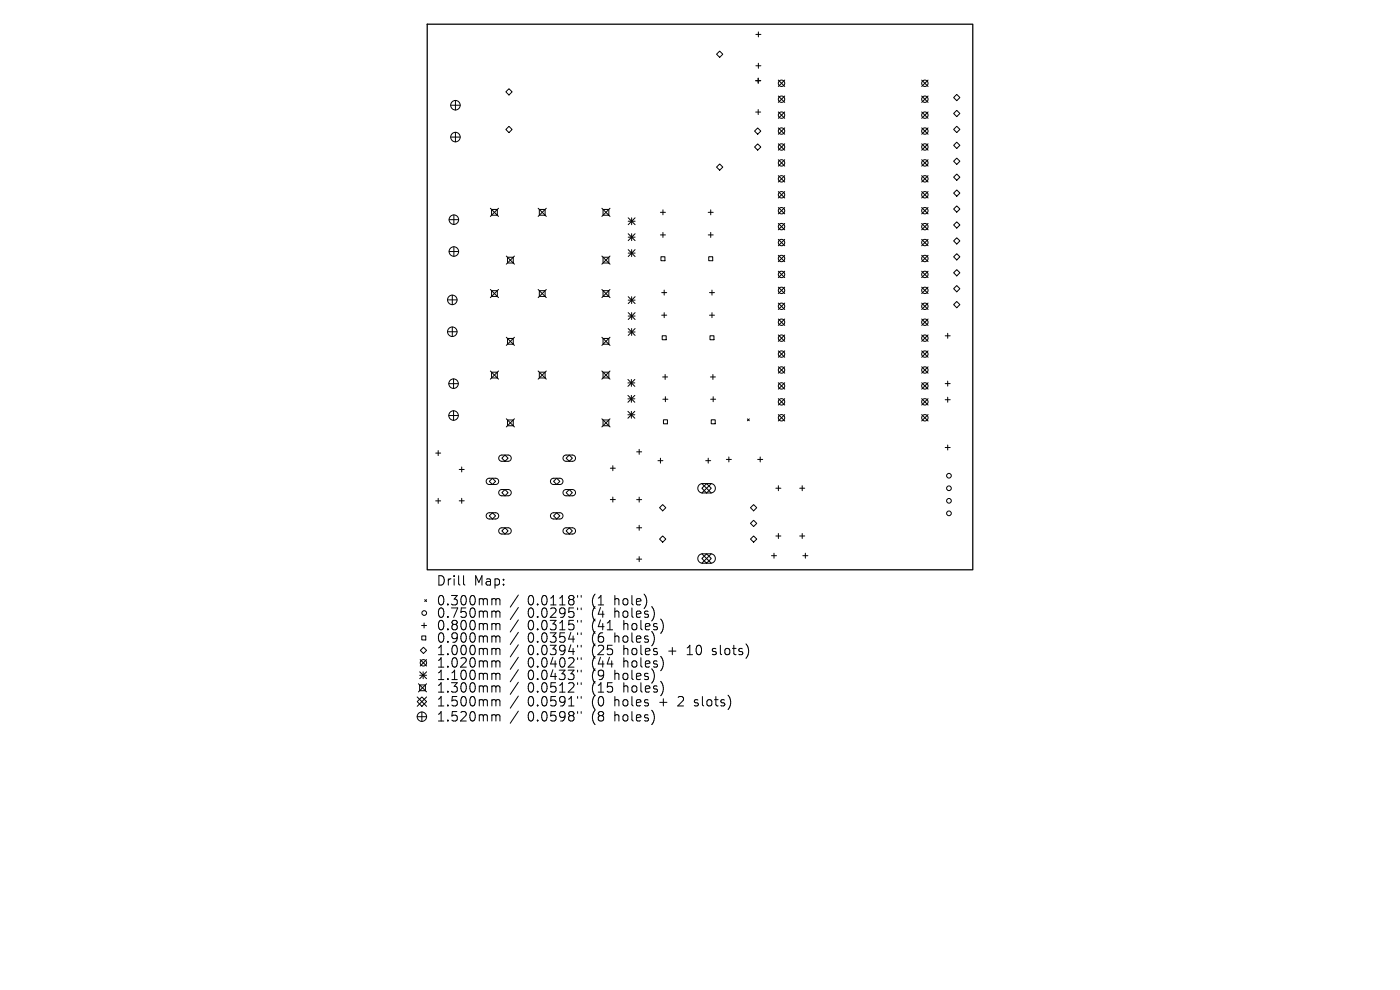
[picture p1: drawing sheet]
<svg xmlns="http://www.w3.org/2000/svg" width="297mm" height="210mm" viewBox="0 0 297 210" stroke-linecap="round" stroke-linejoin="round" font-family="sans-serif">
<defs><g id="words">
<g font-size="2.8">
<text x="92.5" y="124.5">Drill</text>
<text x="100.5" y="124.5">Map:</text>
<text x="92.5" y="128.7">0.300mm</text>
<text x="92.5" y="131.3">0.750mm</text>
<text x="111.9" y="128.7">0.0118&quot;</text>
<text x="111.9" y="131.3">0.0295&quot;</text>
<text x="125.7" y="128.7">(1</text>
<text x="125.7" y="131.3">(4</text>
<text x="130.6" y="128.7">hole)</text>
<text x="130.6" y="131.3">holes)</text>
<text x="92.5" y="134">0.800mm</text>
<text x="92.5" y="136.6">0.900mm</text>
<text x="111.9" y="134">0.0315&quot;</text>
<text x="111.9" y="136.6">0.0354&quot;</text>
<text x="125.7" y="134">(41</text>
<text x="125.7" y="136.6">(6</text>
<text x="130.6" y="136.6">holes)</text>
<text x="132.5" y="134">holes)</text>
<text x="92.5" y="139.3">1.000mm</text>
<text x="92.5" y="141.9">1.020mm</text>
<text x="111.9" y="139.3">0.0394&quot;</text>
<text x="111.9" y="141.9">0.0402&quot;</text>
<text x="125.7" y="139.3">(25</text>
<text x="125.7" y="141.9">(44</text>
<text x="132.5" y="139.3">holes</text>
<text x="132.5" y="141.9">holes)</text>
<text x="142.3" y="139.3">+</text>
<text x="146.5" y="139.3">10</text>
<text x="152" y="139.3">slots)</text>
<text x="92.5" y="144.5">1.100mm</text>
<text x="92.5" y="147.2">1.300mm</text>
<text x="111.9" y="144.5">0.0433&quot;</text>
<text x="111.9" y="147.2">0.0512&quot;</text>
<text x="125.7" y="144.5">(9</text>
<text x="125.7" y="147.2">(15</text>
<text x="130.6" y="144.5">holes)</text>
<text x="132.5" y="147.2">holes)</text>
<text x="92.5" y="150.1">1.500mm</text>
<text x="92.5" y="153.3">1.520mm</text>
<text x="111.9" y="150.1">0.0591&quot;</text>
<text x="111.9" y="153.3">0.0598&quot;</text>
<text x="125.7" y="150.1">(0</text>
<text x="125.7" y="153.3">(8</text>
<text x="130.6" y="150.1">holes</text>
<text x="130.6" y="153.3">holes)</text>
<text x="140.4" y="150.1">+</text>
<text x="144.6" y="150.1">2</text>
<text x="148.2" y="150.1">slots)</text>
</g>
</g></defs>
<path d="M90.6 5.1h115.8v115.8h-115.8z" fill="none" stroke="#000" stroke-width=".27"/>
<g fill="none" stroke="#000" stroke-width=".21">
<path d="M107.3 19.5l.7-.7 .6 .7-.6 .6zM152 11.5l.7-.7 .6 .7-.6 .7zM160.3 17.1h1.1M160.4 7.3h1M160.4 14h1M160.8 16.6v1.1M160.9 6.8v1M160.9 13.4v1.1M165.1 17l1.4 1.3M166.5 17l-1.4 1.3M195.5 17l1.4 1.3M196.9 17l-1.4 1.3"/>
<path d="M95.6 22.3h2M95.6 29.1h2M96.6 21.3v2M96.6 28.1v2M107.3 27.5l.7-.7 .6 .7-.6 .6zM152 35.4l.7-.6 .6 .6-.6 .7zM160.1 27.8l.6-.7 .7 .7-.7 .7zM160.1 31.2l.6-.7 .7 .7-.7 .7zM160.3 23.8h1.1M160.8 23.2v1.1M165.1 20.4l1.4 1.3M165.1 23.7l1.4 1.4"/>
<path d="M165.1 27.1l1.4 1.4M165.1 30.5l1.4 1.4M165.1 33.9l1.4 1.3M165.1 37.3l1.4 1.3M166.5 20.4l-1.4 1.3M166.5 23.7l-1.4 1.4M166.5 27.1l-1.4 1.4M166.5 30.5l-1.4 1.4M166.5 33.9l-1.4 1.3M166.5 37.3l-1.4 1.3M195.5 20.4l1.4 1.3M195.5 23.7l1.4 1.4"/>
<path d="M195.5 27.1l1.4 1.4M195.5 30.5l1.4 1.4M195.5 33.9l1.4 1.3M195.5 37.3l1.4 1.3M196.9 20.4l-1.4 1.3M196.9 23.7l-1.4 1.4M196.9 27.1l-1.4 1.4M196.9 30.5l-1.4 1.4M196.9 33.9l-1.4 1.3M196.9 37.3l-1.4 1.3M202.3 20.7l.7-.7 .6 .7-.6 .7zM202.3 24.1l.7-.7 .6 .7-.6 .6z"/>
<path d="M202.3 27.4l.7-.6 .6 .6-.6 .7zM202.3 30.8l.7-.6 .6 .6-.6 .7zM202.3 34.2l.7-.7 .6 .7-.6 .7zM202.3 37.6l.7-.7 .6 .7-.6 .7zM95.3 46.6h2M95.3 53.4h2M96.3 45.6v2M96.3 52.3v2.1M104 44.2l1.8 1.7M104.3 44.4h1.2v1.3h-1.2zM105.8 44.2l-1.8 1.7M107.4 54.3l1.7 1.7"/>
<path d="M107.7 54.6h1.2v1.2h-1.2zM109.1 54.3l-1.7 1.7M114.2 44.2l1.7 1.7M114.4 44.4h1.2v1.3h-1.2zM115.9 44.2l-1.7 1.7M127.7 44.2l1.7 1.7M127.7 54.3l1.7 1.7M127.9 44.4h1.3v1.3h-1.3zM127.9 54.6h1.3v1.2h-1.3zM129.4 44.2l-1.7 1.7M129.4 54.3l-1.7 1.7M133.3 46.2l1.4 1.5"/>
<path d="M133.3 46.9h1.4M133.3 49.6l1.4 1.4M133.3 50.3h1.4M133.3 53l1.4 1.4M133.3 53.7h1.4M134 46.2v1.5M134 49.6v1.4M134 53v1.4M134.7 46.2l-1.4 1.5M134.7 49.6l-1.4 1.4M134.7 53l-1.4 1.4M140.1 45h1.1"/>
<path d="M140.1 49.8h1.1M140.2 54.5h.9v.8h-.9zM140.6 44.5v1.1M140.6 49.3v1.1M150.2 45h1.1M150.2 49.8h1.1M150.4 54.5h.8v.8h-.8zM150.8 44.5v1.1M150.8 49.3v1.1M165.1 40.6l1.4 1.4M165.1 44l1.4 1.4M165.1 47.4l1.4 1.4"/>
<path d="M165.1 50.8l1.4 1.3M165.1 54.2l1.4 1.3M165.1 57.5l1.4 1.4M166.5 40.6l-1.4 1.4M166.5 44l-1.4 1.4M166.5 47.4l-1.4 1.4M166.5 50.8l-1.4 1.3M166.5 54.2l-1.4 1.3M166.5 57.5l-1.4 1.4M195.5 40.6l1.4 1.4M195.5 44l1.4 1.4M195.5 47.4l1.4 1.4"/>
<path d="M195.5 50.8l1.4 1.3M195.5 54.2l1.4 1.3M195.5 57.5l1.4 1.4M196.9 40.6l-1.4 1.4M196.9 44l-1.4 1.4M196.9 47.4l-1.4 1.4M196.9 50.8l-1.4 1.3M196.9 54.2l-1.4 1.3M196.9 57.5l-1.4 1.4M202.3 41l.7-.7 .6 .7-.6 .6zM202.3 44.3l.7-.6 .6 .6-.6 .7zM202.3 47.7l.7-.6 .6 .6-.6 .7z"/>
<path d="M202.3 51.1l.7-.7 .6 .7-.6 .7zM202.3 54.5l.7-.7 .6 .7-.6 .6zM202.3 57.9l.7-.7 .6 .7-.6 .6zM94.9 63.6h2.1M94.9 70.4h2.1M96 62.6v2M96 69.4v2M104 61.4l1.8 1.7M104 78.7l1.8 1.7M104.3 61.7h1.2v1.2h-1.2zM104.3 79h1.2v1.2h-1.2zM105.8 61.4l-1.8 1.7"/>
<path d="M105.8 78.7l-1.8 1.7M107.4 71.5l1.7 1.8M107.7 71.8h1.2v1.2h-1.2zM109.1 71.5l-1.7 1.8M114.2 61.4l1.7 1.7M114.2 78.7l1.7 1.7M114.4 61.7h1.2v1.2h-1.2zM114.4 79h1.2v1.2h-1.2zM115.9 61.4l-1.7 1.7M115.9 78.7l-1.7 1.7M127.7 61.4l1.7 1.7M127.7 71.5l1.7 1.8"/>
<path d="M127.7 78.7l1.7 1.7M127.9 61.7h1.3v1.2h-1.3zM127.9 71.8h1.3v1.2h-1.3zM127.9 79h1.3v1.2h-1.3zM129.4 61.4l-1.7 1.7M129.4 71.5l-1.7 1.8M129.4 78.7l-1.7 1.7M133.3 62.9l1.4 1.5M133.3 63.7h1.4M133.3 66.3l1.4 1.5M133.3 67h1.4M133.3 69.7l1.4 1.5"/>
<path d="M133.3 70.4h1.4M134 62.9v1.5M134 66.3v1.5M134 69.7v1.5M134.7 62.9l-1.4 1.5M134.7 66.3l-1.4 1.5M134.7 69.7l-1.4 1.5M140.4 62.1h1M140.4 66.9h1M140.5 71.2h.8v.9h-.8zM140.6 80h1M140.9 61.5v1.1"/>
<path d="M140.9 66.3v1.1M141.1 79.4v1.1M150.5 62.1h1.1M150.5 66.9h1.1M150.6 71.2h.9v.9h-.9zM150.7 80h1.1M151 61.5v1.1M151 66.3v1.1M151.2 79.4v1.1M165.1 60.9l1.4 1.4M165.1 64.3l1.4 1.3M165.1 67.7l1.4 1.3"/>
<path d="M165.1 71.1l1.4 1.3M165.1 74.4l1.4 1.4M165.1 77.8l1.4 1.4M166.5 60.9l-1.4 1.4M166.5 64.3l-1.4 1.3M166.5 67.7l-1.4 1.3M166.5 71.1l-1.4 1.3M166.5 74.4l-1.4 1.4M166.5 77.8l-1.4 1.4M195.5 60.9l1.4 1.4M195.5 64.3l1.4 1.3M195.5 67.7l1.4 1.3"/>
<path d="M195.5 71.1l1.4 1.3M195.5 74.4l1.4 1.4M195.5 77.8l1.4 1.4M196.9 60.9l-1.4 1.4M196.9 64.3l-1.4 1.3M196.9 67.7l-1.4 1.3M196.9 71.1l-1.4 1.3M196.9 74.4l-1.4 1.4M196.9 77.8l-1.4 1.4M200.5 71.2h1.1M201 70.7v1.1M202.3 61.2l.7-.6 .6 .6-.6 .7z"/>
<path d="M202.3 64.6l.7-.6 .6 .6-.6 .7zM92.4 96.1h1.1M93 95.6v1M95.2 81.4h2M95.2 88.1h2M96.2 80.4v2M96.2 87.1v2.1M97.4 99.6h1.1M97.9 99.1v1M106 96.7l.4-.2h1.6l.4 .4v.5l-.5 .4h-1.6l-.5-.4zM106.5 97.2l.6-.7 .7 .7-.7 .7zM107.4 88.8l1.7 1.8"/>
<path d="M107.7 89.1h1.2v1.2h-1.2zM109.1 88.8l-1.7 1.8M119.6 96.7l.4-.2h1.6l.4 .4 .1 .5-.6 .4h-1.6l-.4-.4zM120.1 97.2l.7-.7 .6 .7-.6 .7zM127.7 88.8l1.7 1.8M127.9 89.1h1.3v1.2h-1.3zM129.4 88.8l-1.7 1.8M129.5 99.3h1M130 98.8v1.1M133.2 80.5l1.5 1.5M133.2 81.2h1.5M133.2 83.9l1.5 1.4"/>
<path d="M133.2 84.6h1.5M133.2 87.3l1.5 1.4M133.2 88h1.5M133.9 80.5v1.5M133.9 83.9v1.4M133.9 87.3v1.4M134.7 80.5l-1.5 1.5M134.7 83.9l-1.5 1.4M134.7 87.3l-1.5 1.4M135.1 95.8h1M135.6 95.3v1.1M139.6 97.7h1"/>
<path d="M140.1 97.2v1.1M140.6 84.7h1.1M140.7 89.1h.9v.8h-.9zM141.2 84.2v1M149.7 97.7h1.1M150.2 97.2v1.1M150.8 84.7h1M150.9 89.1h.8v.8h-.8zM151.3 84.2v1M154.1 97.5h1.1M154.6 96.9v1.1M158.6 88.9l.4 .4"/>
<path d="M159 88.9l-.4 .4M160.7 97.5h1.1M161.3 96.9v1.1M165.1 81.2l1.4 1.3M165.1 84.6l1.4 1.3M165.1 87.9l1.4 1.4M166.5 81.2l-1.4 1.3M166.5 84.6l-1.4 1.3M166.5 87.9l-1.4 1.4M195.5 81.2l1.4 1.3M195.5 84.6l1.4 1.3M195.5 87.9l1.4 1.4"/>
<path d="M196.9 81.2l-1.4 1.3M196.9 84.6l-1.4 1.3M196.9 87.9l-1.4 1.4M200.5 81.4h1.1M200.5 84.8h1.1M200.5 94.9h1.1M201 80.8v1.1M201 84.3v1M201 94.4v1.1M92.4 106.3h1.1M93 105.7v1.1M97.4 106.2h1.1"/>
<path d="M97.9 105.7v1.1M103.3 101.6l.4-.1h1.6l.4 .3 .1 .5-.6 .5h-1.6l-.4-.5zM103.3 109l.4-.2h1.6l.4 .3 .1 .5-.6 .5h-1.6l-.4-.5zM103.8 102.1l.7-.7 .6 .7-.6 .7zM103.8 109.4l.7-.6 .6 .6-.6 .7zM106 104l.4-.2 1.6 .1 .4 .3v.5l-.5 .5h-1.6l-.5-.5zM106 112.2l.4-.2h1.6l.4 .3v.5l-.5 .5h-1.6l-.5-.5zM106.5 104.5l.6-.7 .7 .7-.7 .7zM106.5 112.6l.6-.6 .7 .6-.7 .7zM117 101.6l.4-.1h1.5l.4 .3 .1 .5-.5 .5h-1.6l-.5-.5zM117 109l.4-.2h1.5l.4 .3 .1 .5-.5 .5h-1.6l-.5-.5zM117.4 102.1l.7-.7 .7 .7-.7 .7z"/>
<path d="M117.4 109.4l.7-.6 .7 .6-.7 .7zM119.6 104l.4-.2 1.6 .1 .4 .3 .1 .5-.6 .5h-1.6l-.4-.5zM119.6 112.2l.4-.2h1.6l.4 .3 .1 .5-.6 .5h-1.6l-.4-.5zM120.1 104.5l.7-.7 .6 .7-.6 .7zM120.8 112l.6 .6-.6 .7-.7-.7zM129.5 106h1M130 105.4v1.1M135.1 106h1M135.1 112h1M135.1 118.6h1M135.6 105.5v1M135.6 111.4v1.1"/>
<path d="M135.6 118.1v1M139.9 107.7l.7-.7 .7 .7-.7 .7zM139.9 114.4l.7-.7 .7 .7-.7 .6zM148.3 102.9l.6-.3h1.9a1 1 0 0 1 1 1 1 1 0 0 1-1 1h-1.8a1 1 0 0 1-.9-.6 1 1 0 0 1 .2-1.1zM148.3 117.8l.6-.3h1.9a1 1 0 0 1 1 1 1 1 0 0 1-1 1h-1.8a1 1 0 0 1-.9-.6 1 1 0 0 1 .2-1.1zM148.9 103.6l1-1 1 1-1 1zM148.9 118.5l1-1 1 1-1 1zM148.9 102.6l2 2M148.9 117.5l2 2M150.9 102.6l-2 2M150.9 117.5l-2 2M159.2 107.7l.7-.7 .6 .7-.6 .7z"/>
<path d="M159.2 111l.7-.6 .6 .6-.6 .7zM159.9 113.7l.6 .7-.6 .6-.7-.6zM163.7 117.9h1M164.2 117.3v1.1M164.6 103.6h1.1M164.6 113.7h1.1M165.1 103v1.1M165.1 113.2v1M169.7 103.6h1M169.7 113.7h1M170.2 103v1.1M170.2 113.2v1"/>
<path d="M170.3 117.9h1.1M170.9 117.3v1.1M89.1 139.9l1.4 1.4M89.2 138l.6-.7 .7 .7-.7 .6zM89.4 132.7h1.1M89.5 134.9h.8v.8h-.8zM90 132.2v1M90.1 127.2l.4 .4M90.5 127.2l-.4 .4M90.5 139.9l-1.4 1.4M98.3 122.1v1.7l.3 .3M104.6 127h.3l.3 .3"/>
<path d="M104.6 129.6l.5 .1 .1 .2M104.6 132.3h.3l.3 .3M104.6 134.9l.5 .1 .1 .2M104.6 137.5h.3l.3 .3M105.2 127.3l.3-.3 .5 .1 .1 1.2M105.2 127.3v1M105.2 129.9v1.1M105.2 132.6v1M105.2 135.2v1M105.2 137.8v1.1M105.2 129.9l.3-.3 .5 .1 .1 1.3M105.2 132.6l.3-.3 .5 .1 .1 1.2"/>
<path d="M105.2 135.2l.3-.3 .5 .1 .1 1.2M105.2 137.8l.3-.3 .5 .1 .1 1.3M110 126.2l-1.8 2.6M110 128.9l-1.8 2.5M110 131.5l-1.8 2.6M110 134.1l-1.8 2.6M110 136.8l-1.8 2.6M110 139.4l-1.8 2.6M122.5 126.3v.4M122.5 129v.3M122.5 131.6v.4M122.5 134.2v.4"/>
<path d="M122.5 136.9v.4M122.5 139.5v.4M123.3 126.3v.4M123.3 129v.3M123.3 131.6v.4M123.3 134.2v.4M123.3 136.9v.4M123.3 139.5v.4M151.1 138.8l.2 .1M151.2 137.6v.5M88.5 152h2M88.5 148.8l1-1 1 1-1 1z"/>
<path d="M88.5 147.8l2 2M88.8 145l1.7 1.8M89 145.3h1.2v1.2h-1.2zM89 142.5l1.5 1.5M89 143.2h1.5M89.5 151v2M89.8 142.5v1.5M90.5 142.5l-1.5 1.5M90.5 145l-1.7 1.8M90.5 147.8l-2 2M104.6 140.2l.5 .1 .1 .2M104.6 142.8h.3l.3 .3"/>
<path d="M104.6 145.5h.3l.3 .3M104.6 148.4l.5 .1 .1 .2M104.6 151.6h.3l.3 .3M105.2 140.5v1M105.2 143.1v1.1M105.2 145.8v1M105.2 148.7v1.1M105.2 151.9v1M105.2 140.5l.3-.3 .5 .1 .1 1.2M105.2 143.1l.3-.3 .5 .1 .1 1.3M105.2 145.8l.3-.3 .5 .1 .1 1.2M105.2 148.7l.3-.3 .5 .1 .1 1.3"/>
<path d="M105.2 151.9l.3-.3 .5 .1 .1 1.2M110 142.1l-1.8 2.5M110 144.7l-1.8 2.6M110 147.7l-1.8 2.5M110 150.9l-1.8 2.5M122.5 142.2v.3M122.5 144.8v.4M122.5 147.8v.3M122.5 150.9v.4M123.3 142.2v.3M123.3 144.8v.4M123.3 147.8v.3"/>
<path d="M123.3 150.9v.4M147.3 149.7l.2 .1M147.4 148.5v.5"/>
<circle cx="165.8" cy="17.7" r=".68"/>
<circle cx="196.2" cy="17.7" r=".68"/>
<circle cx="96.6" cy="22.3" r="1.01"/>
<circle cx="96.6" cy="29.1" r="1.01"/>
<circle cx="165.8" cy="34.6" r=".68"/>
<circle cx="165.8" cy="31.2" r=".68"/>
<circle cx="165.8" cy="21" r=".68"/>
<circle cx="165.8" cy="27.8" r=".68"/>
<circle cx="165.8" cy="24.4" r=".68"/>
<circle cx="165.8" cy="37.9" r=".68"/>
<circle cx="196.2" cy="34.6" r=".68"/>
<circle cx="196.2" cy="27.8" r=".68"/>
<circle cx="196.2" cy="21" r=".68"/>
<circle cx="196.2" cy="31.2" r=".68"/>
<circle cx="196.2" cy="24.4" r=".68"/>
<circle cx="196.2" cy="37.9" r=".68"/>
<circle cx="96.3" cy="53.4" r="1.01"/>
<circle cx="96.3" cy="46.6" r="1.01"/>
<circle cx="165.8" cy="44.7" r=".68"/>
<circle cx="165.8" cy="54.8" r=".68"/>
<circle cx="165.8" cy="48.1" r=".68"/>
<circle cx="165.8" cy="41.3" r=".68"/>
<circle cx="165.8" cy="58.2" r=".68"/>
<circle cx="165.8" cy="51.5" r=".68"/>
<circle cx="196.2" cy="54.8" r=".68"/>
<circle cx="196.2" cy="44.7" r=".68"/>
<circle cx="196.2" cy="48.1" r=".68"/>
<circle cx="196.2" cy="41.3" r=".68"/>
<circle cx="196.2" cy="58.2" r=".68"/>
<circle cx="196.2" cy="51.5" r=".68"/>
<circle cx="96" cy="63.6" r="1.01"/>
<circle cx="96" cy="70.4" r="1.01"/>
<circle cx="165.8" cy="61.6" r=".68"/>
<circle cx="165.8" cy="71.7" r=".68"/>
<circle cx="165.8" cy="75.1" r=".68"/>
<circle cx="165.8" cy="68.4" r=".68"/>
<circle cx="165.8" cy="78.5" r=".68"/>
<circle cx="165.8" cy="65" r=".68"/>
<circle cx="196.2" cy="61.6" r=".68"/>
<circle cx="196.2" cy="71.7" r=".68"/>
<circle cx="196.2" cy="75.1" r=".68"/>
<circle cx="196.2" cy="68.3" r=".68"/>
<circle cx="196.2" cy="78.5" r=".68"/>
<circle cx="196.2" cy="65" r=".68"/>
<circle cx="96.2" cy="81.4" r="1.01"/>
<circle cx="96.2" cy="88.1" r="1.01"/>
<circle cx="165.8" cy="88.6" r=".68"/>
<circle cx="165.8" cy="81.9" r=".68"/>
<circle cx="165.8" cy="85.2" r=".68"/>
<circle cx="196.2" cy="88.6" r=".68"/>
<circle cx="196.2" cy="81.9" r=".68"/>
<circle cx="196.2" cy="85.2" r=".68"/>
<circle cx="201.3" cy="108.9" r=".5"/>
<circle cx="201.3" cy="100.9" r=".5"/>
<circle cx="201.3" cy="103.6" r=".5"/>
<circle cx="201.3" cy="106.2" r=".5"/>
<circle cx="90" cy="130" r=".5"/>
<circle cx="89.5" cy="152" r="1"/>
<circle cx="89.8" cy="140.6" r=".68"/>
</g>
<use href="#words"/>
</svg>
